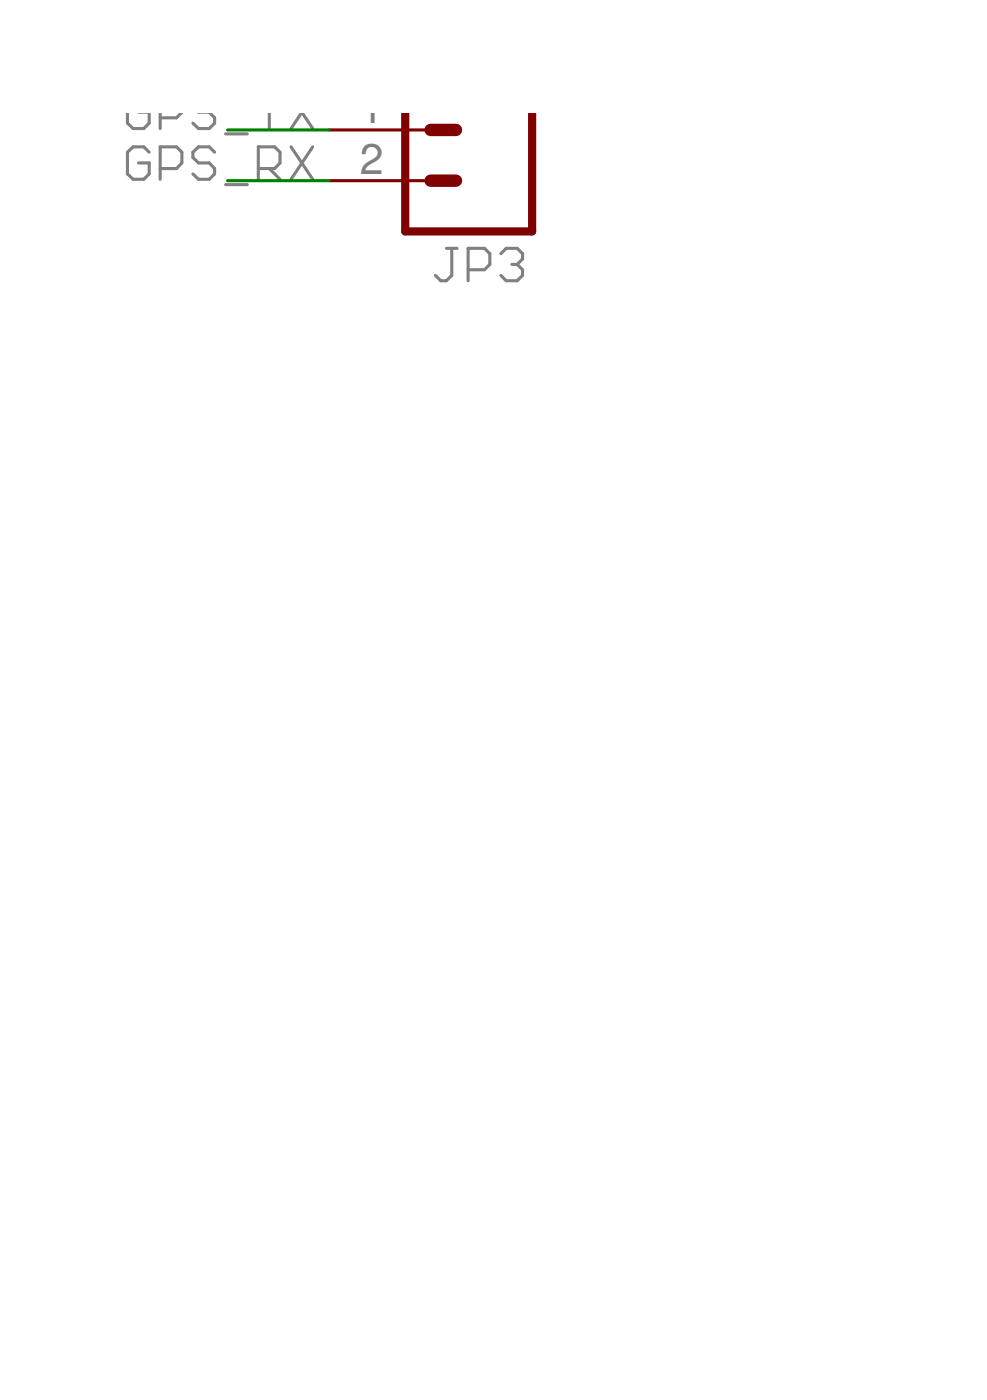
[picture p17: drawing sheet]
<svg xmlns="http://www.w3.org/2000/svg" width="74mm" height="105mm" viewBox="0 0 74 105" stroke-linecap="round" stroke-linejoin="round" font-family="sans-serif">
<defs><g id="words">
<g font-size="3.2" fill="#808080">
<text x="27" y="9.2">1</text>
<text x="27" y="13">2</text>
</g>
</g></defs>
<g fill="none" stroke="#808080" stroke-width=".23">
<path d="M9.6 8.5v.7l.4 .5h.8l.4-.5v-.7M11.2 11.4l-.4-.4h-.8l-.4 .4v1.7l.4 .4h.8l.4-.4v-.9h-.8M12 8.5v1.2M12 12.7h1.3l.4-.5v-.8l-.4-.4h-1.3v2.5M13.6 8.5l-.3 .3h-1.3M15.7 8.5l.4 .3v.4l-.4 .5h-.8l-.4-.5M16.1 11.4l-.4-.4h-.8l-.4 .4v.4l.4 .4h.8l.4 .5v.4l-.4 .4h-.8l-.4-.4M16.9 10.1h1.7M16.9 13.9h1.7M19.4 12.7h1.2l.4-.5v-.8l-.4-.4h-1.2v2.5M20.2 8.5v1.2M20.2 12.7l.8 .8"/>
<path d="M21.8 11l1.7 2.5M22.6 8.5l-.8 1.2M22.7 8.5l.8 1.2M23.5 11l-1.7 2.5M33.5 18.6h.8M33.9 18.6v2.1l-.4 .4h-.4l-.4-.4M37.6 19l.4-.4h.8l.4 .4v.5l-.4 .4M38.4 19.9h.4M38.8 19.9l.4 .4v.4l-.4 .4h-.8l-.4-.4M35.1 20.3h1.3l.4-.4v-.9l-.4-.4h-1.3v2.5"/>
</g>
<path d="M32.3 13.6h1.9M32.3 9.8h1.9" fill="none" stroke="#800000" stroke-width=".93"/>
<path d="M30.4 8.5v8.9h9.5v-8.9" fill="none" stroke="#800000" stroke-width=".61"/>
<path d="M24.7 9.8h7.6M24.7 13.6h7.6" fill="none" stroke="#800000" stroke-width=".23"/>
<path d="M17.1 9.8h7.6M17.1 13.6h7.6" fill="none" stroke="#008000" stroke-width=".23"/>
<use href="#words"/>
</svg>
